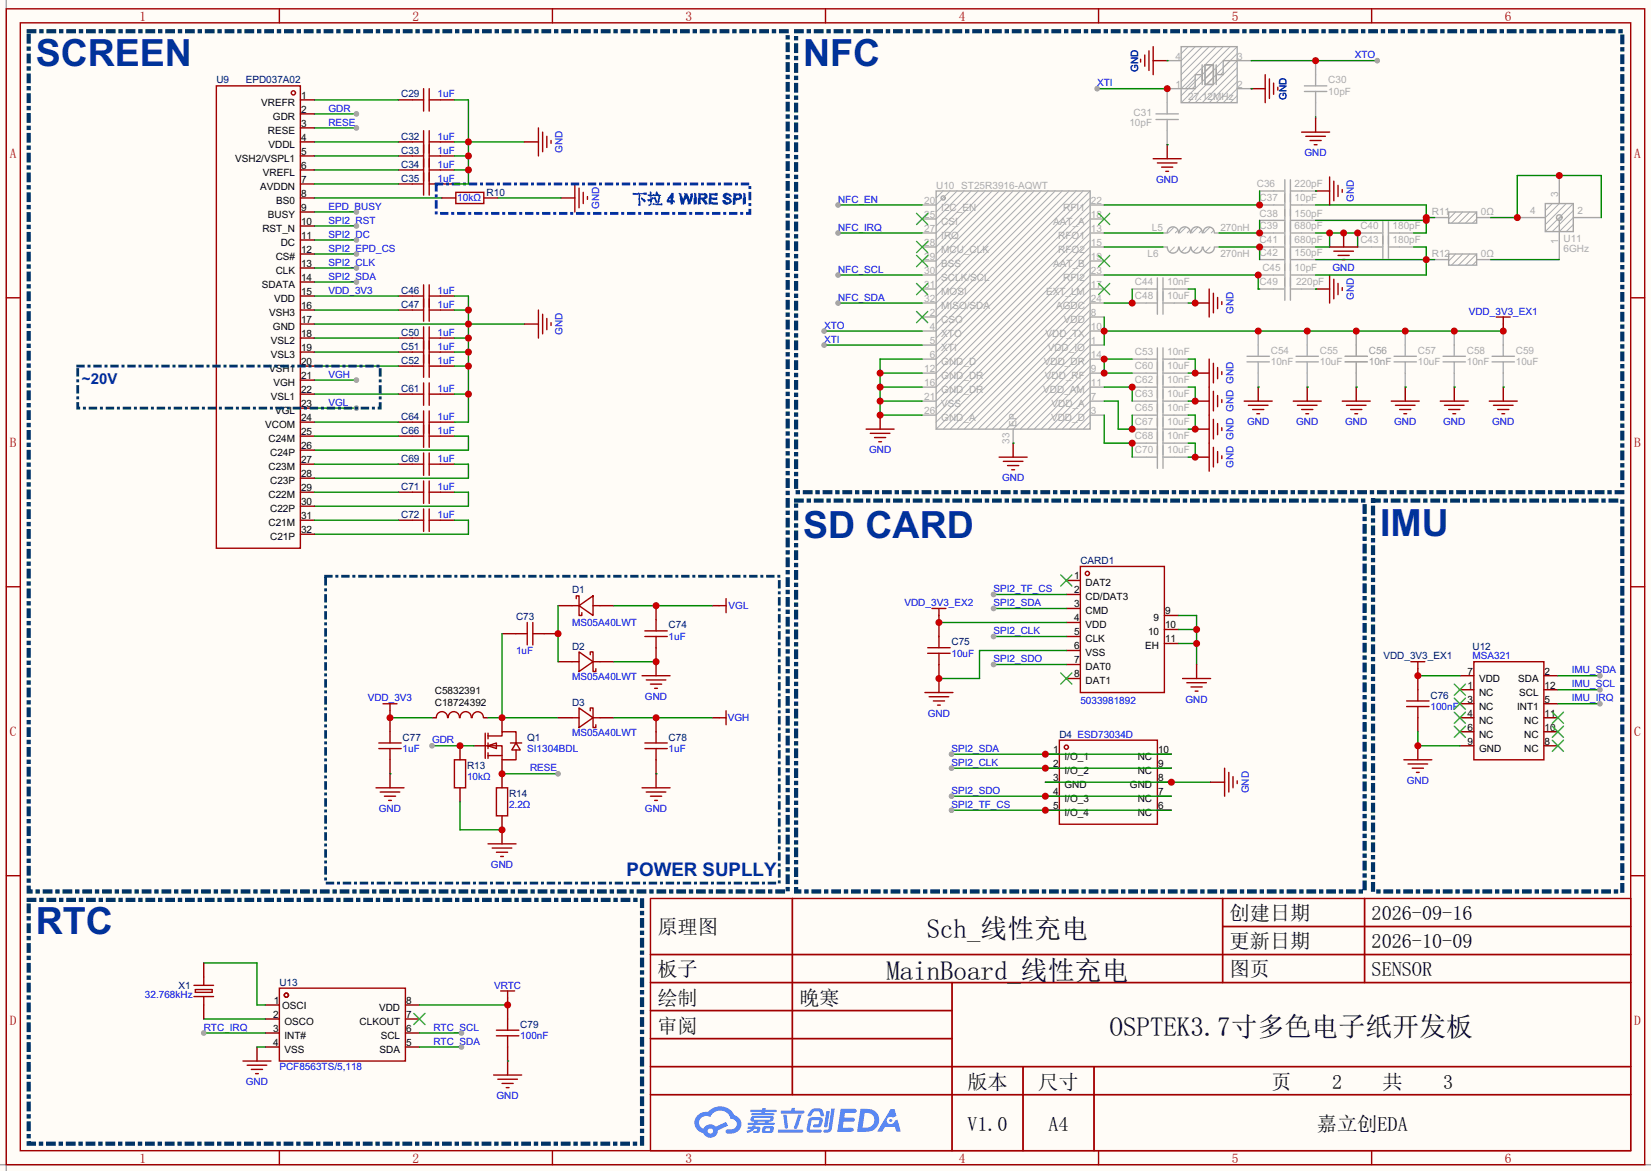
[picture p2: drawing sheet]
<svg xmlns="http://www.w3.org/2000/svg" width="299mm" height="212mm" viewBox="0 0 299 212" stroke-linecap="round" stroke-linejoin="round" font-family="sans-serif">
<defs><g id="words">
<g font-size="6.8" fill="#039">
<text x="6.5" y="11.9">SCREEN</text>
<text x="145.7" y="11.9">NFC</text>
<text x="145.7" y="97.5">SD CARD</text>
<text x="250.3" y="97.2">IMU</text>
<text x="6.5" y="169.4">RTC</text>
</g>
<g font-size="4.9">
<text x="168.1" y="170">Sch_线性充电</text>
<text x="160.8" y="177.6">MainBoard_线性充电</text>
<text x="201.3" y="187.8">OSPTEK3.7寸多色电子纸开发板</text>
</g>
<g font-size="3.7">
<text x="223" y="166.9">创建日期</text>
<text x="248.8" y="166.9">2026-09-16</text>
<text x="119.3" y="169.4">原理图</text>
<text x="223" y="171.9">更新日期</text>
<text x="248.8" y="171.9">2026-10-09</text>
<text x="119.3" y="177">板子</text>
<text x="223" y="177">图页</text>
<text x="248.8" y="177">SENSOR</text>
<text x="119.3" y="182.1">绘制</text>
<text x="145" y="182.1">晚寒</text>
<text x="119.3" y="187.2">审阅</text>
<text x="175.5" y="197.3">版本</text>
<text x="188.3" y="197.3">尺寸</text>
<text x="230.6" y="197.3">页</text>
<text x="241.6" y="197.3">2</text>
<text x="250.8" y="197.3">共</text>
<text x="261.8" y="197.3">3</text>
<text x="175.5" y="205">V1.0</text>
<text x="190.2" y="205">A4</text>
<text x="238.9" y="205">嘉立创EDA</text>
</g>
<text font-size="3.4" fill="#039" x="113.7" y="158.8">POWER SUPLLY</text>
<g font-size="2.7" fill="#039">
<text x="114.7" y="37">下拉 4 WIRE SPI</text>
<text x="14.9" y="69.5">~20V</text>
</g>
<g font-size="2.4" fill="#a00000">
<text x="25.3" y="3.7">1</text>
<text x="74.8" y="3.7">2</text>
<text x="124.4" y="3.7">3</text>
<text x="173.9" y="3.7">4</text>
<text x="223.4" y="3.7">5</text>
<text x="272.9" y="3.7">6</text>
<text x="1.8" y="28.7">A</text>
<text x="296.4" y="28.7">A</text>
<text x="1.8" y="81.1">B</text>
<text x="296.4" y="81.1">B</text>
<text x="1.8" y="133.4">C</text>
<text x="296.4" y="133.4">C</text>
<text x="1.8" y="185.8">D</text>
<text x="296.4" y="185.8">D</text>
<text x="25.3" y="210.8">1</text>
<text x="74.8" y="210.8">2</text>
<text x="124.4" y="210.8">3</text>
<text x="173.9" y="210.8">4</text>
<text x="223.4" y="210.8">5</text>
<text x="272.9" y="210.8">6</text>
</g>
<g font-size="1.8" fill="#ababab">
<text x="213.2" y="10.8">4</text>
<text x="224.4" y="10.8">3</text>
<text x="213.2" y="15.9">1</text>
<text x="224.4" y="15.9">2</text>
<text x="240.9" y="15.1">C30</text>
<text x="240.9" y="17.2">10pF</text>
<text x="204.9" y="22.8">10pF</text>
<text x="205.6" y="21">C31</text>
<text x="215.5" y="18.2">27.12MHz</text>
<text x="169.8" y="34.2">U10 ST25R3916-AQWT</text>
<text x="228" y="33.9">C36</text>
<text x="234.8" y="33.9">220pF</text>
<text x="282.6" y="35.6" transform="rotate(-90 282.6 35.6)">3</text>
<text x="167.7" y="39.5">25</text>
<text x="167.7" y="37">20</text>
<text x="170.7" y="40.8">CSI</text>
<text x="170.7" y="38.2">I2C_EN</text>
<text x="191.1" y="40.8">AAT_A</text>
<text x="192.9" y="38.2">RFI1</text>
<text x="197.9" y="37">22</text>
<text x="197.9" y="39.5">18</text>
<text x="208.9" y="41.8">L5</text>
<text x="221.4" y="41.8">270nH</text>
<text x="228.5" y="36.5">C37</text>
<text x="228.5" y="39.3">C38</text>
<text x="228.5" y="41.6">C39</text>
<text x="234.8" y="36.5">10pF</text>
<text x="234.8" y="39.3">150pF</text>
<text x="234.8" y="41.6">680pF</text>
<text x="246.8" y="41.6">C40</text>
<text x="252.6" y="41.6">180pF</text>
<text x="259.7" y="39">R11</text>
<text x="268.6" y="39">0Ω</text>
<text x="277.5" y="38.8">4</text>
<text x="286.2" y="38.8">2</text>
<text x="167.7" y="47.1">29</text>
<text x="167.7" y="44.6">28</text>
<text x="167.7" y="42">27</text>
<text x="170.7" y="45.8">MCU_CLK</text>
<text x="170.7" y="43.3">IRQ</text>
<text x="192" y="45.8">RFO2</text>
<text x="192" y="43.3">RFO1</text>
<text x="197.9" y="47.1">19</text>
<text x="197.9" y="44.6">15</text>
<text x="197.9" y="42">13</text>
<text x="208.2" y="46.6">L6</text>
<text x="221.4" y="46.6">270nH</text>
<text x="228.5" y="44.1">C41</text>
<text x="228.5" y="46.4">C42</text>
<text x="234.8" y="44.1">680pF</text>
<text x="234.8" y="46.4">150pF</text>
<text x="246.8" y="44.1">C43</text>
<text x="252.6" y="44.1">180pF</text>
<text x="259.7" y="46.6">R12</text>
<text x="268.6" y="46.6">0Ω</text>
<text x="282.6" y="44.3" transform="rotate(-90 282.6 44.3)">1</text>
<text x="283.6" y="43.8">U11</text>
<text x="283.6" y="45.6">6GHz</text>
<text x="167.7" y="52.2">31</text>
<text x="167.7" y="49.7">30</text>
<text x="170.7" y="53.5">MOSI</text>
<text x="170.7" y="50.9">SCLK/SCL</text>
<text x="170.7" y="48.4">BSS</text>
<text x="189.7" y="53.5">EXT_LM</text>
<text x="191.1" y="48.4">AAT_B</text>
<text x="192.9" y="50.9">RFI2</text>
<text x="197.9" y="49.7">23</text>
<text x="197.9" y="52.2">17</text>
<text x="205.9" y="51.7">C44</text>
<text x="211.7" y="51.7">10nF</text>
<text x="228.5" y="51.7">C49</text>
<text x="229" y="49.2">C45</text>
<text x="234.8" y="49.2">10pF</text>
<text x="235.1" y="51.7">220pF</text>
<text x="167.7" y="54.7">32</text>
<text x="168.7" y="59.8">4</text>
<text x="168.7" y="57.3">2</text>
<text x="170.7" y="56">MISO/SDA</text>
<text x="170.7" y="58.5">CSO</text>
<text x="191.6" y="56">AGDC</text>
<text x="193" y="58.5">VDD</text>
<text x="197.9" y="54.7">24</text>
<text x="197.9" y="59.8">10</text>
<text x="197.9" y="57.3">8</text>
<text x="205.9" y="54.3">C48</text>
<text x="211.7" y="54.3">10uF</text>
<text x="168.7" y="64.9">6</text>
<text x="168.7" y="62.4">5</text>
<text x="170.7" y="63.6">XTI</text>
<text x="170.7" y="61.1">XTO</text>
<text x="189.6" y="61.1">VDD_TX</text>
<text x="190" y="63.6">VDD_IO</text>
<text x="197.9" y="64.9">14</text>
<text x="197.9" y="62.4">1</text>
<text x="205.9" y="64.4">C53</text>
<text x="211.7" y="64.4">10nF</text>
<text x="230.5" y="64.2">C54</text>
<text x="239.4" y="64.2">C55</text>
<text x="257.2" y="64.2">C57</text>
<text x="266.1" y="64.2">C58</text>
<text x="275" y="64.2">C59</text>
<text x="167.7" y="70">16</text>
<text x="167.7" y="67.4">12</text>
<text x="170.7" y="71.2">GND_DR</text>
<text x="170.7" y="68.7">GND_DR</text>
<text x="170.7" y="66.2">GND_D</text>
<text x="189.2" y="71.2">VDD_AM</text>
<text x="189.3" y="66.2">VDD_DR</text>
<text x="189.5" y="68.7">VDD_RF</text>
<text x="197.9" y="70">11</text>
<text x="197.9" y="67.4">9</text>
<text x="205.9" y="67">C60</text>
<text x="205.9" y="69.5">C62</text>
<text x="211.7" y="67">10uF</text>
<text x="211.7" y="69.5">10nF</text>
<text x="230.5" y="66.2">10nF</text>
<text x="239.4" y="66.2">10uF</text>
<text x="257.2" y="66.2">10uF</text>
<text x="266.1" y="66.2">10nF</text>
<text x="275" y="66.2">10uF</text>
<text x="167.7" y="75.1">26</text>
<text x="167.7" y="72.5">21</text>
<text x="170.7" y="76.3">GND_A</text>
<text x="170.7" y="73.8">VSS</text>
<text x="184.4" y="77.3" transform="rotate(-90 184.4 77.3)">EP</text>
<text x="190.6" y="76.3">VDD_D</text>
<text x="190.8" y="73.8">VDD_A</text>
<text x="197.9" y="72.5">7</text>
<text x="197.9" y="75.1">3</text>
<text x="205.9" y="72">C63</text>
<text x="205.9" y="77.1">C67</text>
<text x="205.9" y="74.6">C65</text>
<text x="211.7" y="72">10uF</text>
<text x="211.7" y="77.1">10uF</text>
<text x="211.7" y="74.6">10nF</text>
<text x="183.1" y="80.4" transform="rotate(-90 183.1 80.4)">33</text>
<text x="205.9" y="79.7">C68</text>
<text x="205.9" y="82.2">C70</text>
<text x="211.7" y="79.7">10nF</text>
<text x="211.7" y="82.2">10uF</text>
</g>
<g font-size="1.8" fill="#00f">
<text x="245.7" y="10.6">XTO</text>
<text x="79.4" y="17.7">1uF</text>
<text x="199" y="15.6">XTI</text>
<text x="206.4" y="13" transform="rotate(-90 206.4 13)">GND</text>
<text x="59.6" y="20.2">GDR</text>
<text x="59.6" y="22.8">RESE</text>
<text x="233.4" y="18.1" transform="rotate(-90 233.4 18.1)">GND</text>
<text x="79.4" y="25.3">1uF</text>
<text x="79.4" y="27.8">1uF</text>
<text x="102.1" y="27.7" transform="rotate(-90 102.1 27.7)">GND</text>
<text x="236.6" y="28.3">GND</text>
<text x="79.4" y="32.9">1uF</text>
<text x="79.4" y="30.4">1uF</text>
<text x="209.7" y="33.2">GND</text>
<text x="59.6" y="38">EPD_BUSY</text>
<text x="59.6" y="40.5">SPI2_RST</text>
<text x="82.9" y="36.5">10kΩ</text>
<text x="108.7" y="37.9" transform="rotate(-90 108.7 37.9)">GND</text>
<text x="152" y="36.7">NFC_EN</text>
<text x="152" y="41.8">NFC_IRQ</text>
<text x="245.6" y="36.6" transform="rotate(-90 245.6 36.6)">GND</text>
<text x="59.6" y="43.1">SPI2_DC</text>
<text x="59.6" y="45.6">SPI2_EPD_CS</text>
<text x="59.6" y="53.2">VDD_3V3</text>
<text x="59.6" y="48.2">SPI2_CLK</text>
<text x="59.6" y="50.7">SPI2_SDA</text>
<text x="79.4" y="53.2">1uF</text>
<text x="152" y="49.4">NFC_SCL</text>
<text x="241.7" y="49.2">GND</text>
<text x="79.4" y="55.8">1uF</text>
<text x="149.5" y="59.6">XTO</text>
<text x="152" y="54.5">NFC_SDA</text>
<text x="223.7" y="57" transform="rotate(-90 223.7 57)">GND</text>
<text x="245.6" y="54.4" transform="rotate(-90 245.6 54.4)">GND</text>
<text x="266.4" y="57">VDD_3V3_EX1</text>
<text x="79.4" y="60.9">1uF</text>
<text x="79.4" y="65.9">1uF</text>
<text x="79.4" y="63.4">1uF</text>
<text x="102.1" y="60.8" transform="rotate(-90 102.1 60.8)">GND</text>
<text x="149.5" y="62.1">XTI</text>
<text x="59.6" y="68.5">VGH</text>
<text x="79.4" y="71">1uF</text>
<text x="59.6" y="73.6">VGL</text>
<text x="79.4" y="76.1">1uF</text>
<text x="226.2" y="77.1">GND</text>
<text x="235.1" y="77.1">GND</text>
<text x="244" y="77.1">GND</text>
<text x="252.9" y="77.1">GND</text>
<text x="261.8" y="77.1">GND</text>
<text x="270.7" y="77.1">GND</text>
<text x="79.4" y="83.7">1uF</text>
<text x="79.4" y="78.6">1uF</text>
<text x="157.6" y="82.2">GND</text>
<text x="79.4" y="88.8">1uF</text>
<text x="181.8" y="87.3">GND</text>
<text x="223.7" y="84.9" transform="rotate(-90 223.7 84.9)">GND GND GND GND</text>
<text x="79.4" y="93.9">1uF</text>
<text x="180.2" y="107.3">SPI2_TF_CS</text>
<text x="103.8" y="113.4">MS05A40LWT</text>
<text x="132.2" y="110.4">VGL</text>
<text x="164.1" y="109.9">VDD_3V3_EX2</text>
<text x="180.2" y="109.9">SPI2_SDA</text>
<text x="93.6" y="118.5">1uF</text>
<text x="121.3" y="116">1uF</text>
<text x="172.6" y="119">10uF</text>
<text x="180.2" y="115">SPI2_CLK</text>
<text x="267.1" y="119.5">MSA321</text>
<text x="103.8" y="123.3">MS05A40LWT</text>
<text x="180.2" y="120">SPI2_SDO</text>
<text x="285.1" y="122.1">IMU_SDA</text>
<text x="285.1" y="124.6">IMU_SCL</text>
<text x="66.7" y="127.1">VDD_3V3</text>
<text x="117" y="126.9">GND</text>
<text x="132" y="130.7">VGH</text>
<text x="168.3" y="129.9">GND</text>
<text x="196" y="127.7">5033981892</text>
<text x="215" y="127.4">GND</text>
<text x="259.5" y="128.7">100nF</text>
<text x="285.1" y="127.1">IMU_IRQ</text>
<text x="73" y="136.3">1uF</text>
<text x="78.4" y="134.8">GDR</text>
<text x="95.6" y="136.3">SI1304BDL</text>
<text x="103.8" y="133.5">MS05A40LWT</text>
<text x="121.3" y="136.3">1uF</text>
<text x="172.6" y="136.3">SPI2_SDA</text>
<text x="84.7" y="141.4">10kΩ</text>
<text x="96.1" y="139.8">RESE</text>
<text x="172.6" y="138.8">SPI2_CLK</text>
<text x="172.6" y="143.9">SPI2_SDO</text>
<text x="226.5" y="143.8" transform="rotate(-90 226.5 143.8)">GND</text>
<text x="255.2" y="142.1">GND</text>
<text x="68.7" y="147.2">GND</text>
<text x="92.3" y="146.5">2.2Ω</text>
<text x="117" y="147.2">GND</text>
<text x="172.6" y="146.5">SPI2_TF_CS</text>
<text x="89" y="157.4">GND</text>
<text x="89.6" y="179.2">VRTC</text>
<text x="26.3" y="181">32.768kHz</text>
<text x="37" y="186.8">RTC_IRQ</text>
<text x="78.6" y="186.8">RTC_SCL</text>
<text x="78.6" y="189.4">RTC_SDA</text>
<text x="94.4" y="188.4">100nF</text>
<text x="44.6" y="196.7">GND</text>
<text x="50.7" y="194">PCF8563TS/5,118</text>
<text x="90.1" y="199.3">GND</text>
</g>
<g font-size="1.8" fill="#000080">
<text x="39.2" y="15.1">U9</text>
<text x="44.6" y="15.1">EPD037A02</text>
<text x="72.8" y="17.7">C29</text>
<text x="72.8" y="25.3">C32</text>
<text x="72.8" y="27.8">C33</text>
<text x="72.8" y="32.9">C35</text>
<text x="72.8" y="30.4">C34</text>
<text x="88.3" y="35.5">R10</text>
<text x="72.8" y="53.2">C46</text>
<text x="72.8" y="55.8">C47</text>
<text x="72.8" y="60.9">C50</text>
<text x="72.8" y="65.9">C52</text>
<text x="72.8" y="63.4">C51</text>
<text x="72.8" y="71">C61</text>
<text x="72.8" y="76.1">C64</text>
<text x="72.8" y="83.7">C69</text>
<text x="72.8" y="78.6">C66</text>
<text x="72.8" y="88.8">C71</text>
<text x="72.8" y="93.9">C72</text>
<text x="103.8" y="107.6">D1</text>
<text x="196" y="102.3">CARD1</text>
<text x="93.6" y="112.4">C73</text>
<text x="121.3" y="113.9">C74</text>
<text x="103.8" y="117.8">D2</text>
<text x="172.6" y="117">C75</text>
<text x="250.9" y="119.5">VDD_3V3_EX1</text>
<text x="267.1" y="117.8">U12</text>
<text x="103.8" y="127.9">D3</text>
<text x="259.5" y="126.6">C76</text>
<text x="73" y="134.3">C77</text>
<text x="95.6" y="134.3">Q1</text>
<text x="121.3" y="134.3">C78</text>
<text x="192.2" y="133.8">D4 ESD73034D</text>
<text x="84.7" y="139.3">R13</text>
<text x="92.3" y="144.4">R14</text>
<text x="32.4" y="179.2">X1</text>
<text x="50.7" y="178.7">U13</text>
<text x="94.4" y="186.3">C79</text>
</g>
<g font-size="1.8">
<text x="54.6" y="17.9">1</text>
<text x="47.4" y="19.2">VREFR</text>
<text x="49.5" y="21.7">GDR</text>
<text x="54.6" y="20.4">2</text>
<text x="54.6" y="23">3</text>
<text x="42.7" y="29.3">VSH2/VSPL1</text>
<text x="48.6" y="24.3">RESE</text>
<text x="48.7" y="26.8">VDDL</text>
<text x="54.6" y="25.5">4</text>
<text x="54.6" y="28.1">5</text>
<text x="47.2" y="34.4">AVDDN</text>
<text x="47.7" y="31.9">VREFL</text>
<text x="54.6" y="30.6">6</text>
<text x="54.6" y="33.1">7</text>
<text x="54.6" y="35.7">8</text>
<text x="48.6" y="39.5">BUSY</text>
<text x="50.1" y="37">BS0</text>
<text x="54.6" y="38.2">9</text>
<text x="54.6" y="40.8">10</text>
<text x="47.6" y="42">RST_N</text>
<text x="50" y="47.1">CS#</text>
<text x="50.9" y="44.6">DC</text>
<text x="54.6" y="43.3">11</text>
<text x="54.6" y="45.8">12</text>
<text x="47.5" y="52.2">SDATA</text>
<text x="50" y="49.7">CLK</text>
<text x="54.6" y="48.4">13</text>
<text x="54.6" y="50.9">14</text>
<text x="54.6" y="53.5">15</text>
<text x="48.8" y="57.3">VSH3</text>
<text x="49.5" y="59.8">GND</text>
<text x="49.7" y="54.7">VDD</text>
<text x="54.6" y="56">16</text>
<text x="54.6" y="58.5">17</text>
<text x="49.1" y="62.4">VSL2</text>
<text x="49.1" y="64.9">VSL3</text>
<text x="54.6" y="61.1">18</text>
<text x="54.6" y="63.6">19</text>
<text x="48.8" y="67.4">VSH1</text>
<text x="49.6" y="70">VGH</text>
<text x="54.6" y="66.2">20</text>
<text x="54.6" y="68.7">21</text>
<text x="54.6" y="71.2">22</text>
<text x="48.1" y="77.6">VCOM</text>
<text x="49.1" y="72.5">VSL1</text>
<text x="49.9" y="75.1">VGL</text>
<text x="54.6" y="73.8">23</text>
<text x="54.6" y="76.3">24</text>
<text x="48.7" y="80.1">C24M</text>
<text x="49" y="82.7">C24P</text>
<text x="54.6" y="78.9">25</text>
<text x="54.6" y="81.4">26</text>
<text x="54.6" y="83.9">27</text>
<text x="48.7" y="85.2">C23M</text>
<text x="49" y="87.8">C23P</text>
<text x="54.6" y="86.5">28</text>
<text x="54.6" y="89">29</text>
<text x="48.7" y="90.3">C22M</text>
<text x="48.7" y="95.4">C21M</text>
<text x="49" y="92.8">C22P</text>
<text x="54.6" y="91.6">30</text>
<text x="54.6" y="94.1">31</text>
<text x="49" y="97.9">C21P</text>
<text x="54.6" y="96.6">32</text>
<text x="194.8" y="105">1</text>
<text x="194.8" y="107.6">2</text>
<text x="196.9" y="106.3">DAT2</text>
<text x="194.8" y="110.1">3</text>
<text x="194.8" y="112.6">4</text>
<text x="196.9" y="108.8">CD/DAT3</text>
<text x="196.9" y="111.4">CMD</text>
<text x="196.9" y="113.9">VDD</text>
<text x="209.3" y="112.6">9</text>
<text x="211.3" y="111.4">9</text>
<text x="211.3" y="113.9">10</text>
<text x="194.8" y="115.2">5</text>
<text x="194.8" y="117.7">6</text>
<text x="196.9" y="116.5">CLK</text>
<text x="196.9" y="119">VSS</text>
<text x="207.7" y="117.7">EH</text>
<text x="208.2" y="115.2">10</text>
<text x="211.3" y="116.5">11</text>
<text x="78.9" y="125.9">C5832391</text>
<text x="194.8" y="120.3">7</text>
<text x="194.8" y="122.8">8</text>
<text x="196.9" y="121.5">DAT0</text>
<text x="196.9" y="124.1">DAT1</text>
<text x="266.2" y="124.8">1</text>
<text x="266.2" y="122.3">7</text>
<text x="268.3" y="123.6">VDD</text>
<text x="275.4" y="123.6">SDA</text>
<text x="280.2" y="122.3">2</text>
<text x="280.2" y="124.8">12</text>
<text x="78.9" y="127.9">C18724392</text>
<text x="266.2" y="127.4">3</text>
<text x="266.2" y="129.9">4</text>
<text x="268.3" y="126.1">NC</text>
<text x="268.3" y="128.6">NC</text>
<text x="268.3" y="131.2">NC</text>
<text x="275.2" y="128.6">INT1</text>
<text x="275.6" y="126.1">SCL</text>
<text x="276.5" y="131.2">NC</text>
<text x="280.2" y="127.4">5</text>
<text x="280.2" y="129.9">11</text>
<text x="191" y="136.5">1</text>
<text x="193.1" y="137.8">I/O_1</text>
<text x="206.4" y="137.8">NC</text>
<text x="210.1" y="136.5">10</text>
<text x="266.2" y="132.5">6</text>
<text x="266.2" y="135">9</text>
<text x="268.3" y="133.7">NC</text>
<text x="268.3" y="136.3">GND</text>
<text x="276.5" y="136.3">NC</text>
<text x="276.5" y="133.7">NC</text>
<text x="280.2" y="135">8</text>
<text x="280.2" y="132.5">10</text>
<text x="191" y="141.6">3</text>
<text x="191" y="139.1">2</text>
<text x="193.1" y="142.9">GND</text>
<text x="193.1" y="140.3">I/O_2</text>
<text x="205" y="142.9">GND</text>
<text x="206.4" y="140.3">NC</text>
<text x="210.1" y="139.1">9</text>
<text x="210.1" y="141.6">8</text>
<text x="191" y="146.7">5</text>
<text x="191" y="144.1">4</text>
<text x="193.1" y="148">I/O_4</text>
<text x="193.1" y="145.4">I/O_3</text>
<text x="206.4" y="145.4">NC</text>
<text x="206.4" y="148">NC</text>
<text x="210.1" y="144.1">7</text>
<text x="210.1" y="146.7">6</text>
<text x="49.5" y="184.5">2</text>
<text x="49.7" y="182">1</text>
<text x="51.2" y="183">OSCI</text>
<text x="51.6" y="185.8">OSCO</text>
<text x="65.2" y="185.8">CLKOUT</text>
<text x="68.8" y="183.3">VDD</text>
<text x="73.7" y="184.5">7</text>
<text x="73.7" y="182">8</text>
<text x="49.5" y="187.1">3</text>
<text x="49.5" y="189.6">4</text>
<text x="51.6" y="188.3">INT#</text>
<text x="51.6" y="190.9">VSS</text>
<text x="68.9" y="190.9">SDA</text>
<text x="69.1" y="188.3">SCL</text>
<text x="73.7" y="189.6">5</text>
<text x="73.7" y="187.1">6</text>
</g>
<g font-size="1.8" fill="#999">
<text x="248.3" y="64.2">C56</text>
<text x="248.3" y="66.2">10nF</text>
</g>
</g></defs>
<path d="M0 0h299.5v212.3h-299.5z" fill="#fffcf7"/>
<path d="M1.1 0v212.3M0 211.1h299.5" fill="none" stroke="#999" stroke-width=".25"/>
<g fill="none" stroke="#a10000" stroke-width=".25">
<path d="M1.1 1.6h297.2v209.5h-297.2zM3.7 4.1h292.1v204.5h-292.1zM50.7 1.6v2.5M100.2 1.6v2.5M149.7 1.6v2.5M199.3 1.6v2.5M248.8 1.6v2.5M1.1 54h2.6M295.8 54h2.5M1.1 106.4h2.6M295.8 106.4h2.5M1.1 158.8h2.6"/>
<path d="M295.8 158.8h2.5M118 162.9h177.8v45.7h-177.8zM118 173h177.8M118 178.1h177.8M143.7 162.9v35.5M172.7 178.1v30.5M221.8 162.9v15.2M221.8 168h74M247.5 162.9v15.2M118 183.2h54.7M118 193.4h177.8M118 188.3h54.7"/>
<path d="M118 198.4h177.8M185.6 193.4v15.2M198.4 193.4v15.2M50.7 208.6v2.5M100.2 208.6v2.5M149.7 208.6v2.5M199.3 208.6v2.5M248.8 208.6v2.5"/>
</g>
<g fill="#5487ff">
<path d="M152.5 201h1.6a1.34 1.34 0 0 1 1.2 .2 .37 .37 0 0 1-.3 .6h-1.7l-.2 .8h1.6a.37 .37 0 0 1 .4 .4 .37 .37 0 0 1-.4 .4l-1.7-.1-.2 1.2h.8a1.26 1.26 0 0 1 1.2 .1 .36 .36 0 0 1-.3 .6h-2.6z"/>
<path d="M161.5 201.1h.8l.3 1.2-.6 .3a.72 .72 0 0 0-1.1 .2 .72 .72 0 0 0 .3 1 .72 .72 0 0 0 1-.4l.1-.2 .5-.2 .6 2.1h-.8l-.3-.8h-1.8l-.5 .8h-.9z"/>
<path d="M149.9 201.4h.6l-.4 2.7a.31 .31 0 0 1-.3 .3 .31 .31 0 0 1-.3-.3z"/>
<path d="M150.8 201h.6l-.5 3.7a.97 .97 0 0 1-1.5 .5l.1-.4h.6l.2-.2z"/>
<path d="M147.1 201.2l.5-.2h1.3l.3 .4 .3 .8-.1 .2h-.5l-.3-.9h-.8l-.2 .1-.6 .8-.5-.1v-.1z"/>
<path d="M146.8 202.8l.4-.2 1.5-.1a.69 .69 0 0 1 .5 .5 .69 .69 0 0 1-.1 .7 .74 .74 0 0 1-.8 .7h-.6a.27 .27 0 0 1-.2-.3 .27 .27 0 0 1 .3-.3h.6l.2-.7h-1.4l-.3 1.6 1.9 .1a.28 .28 0 0 1 .2 .3 .28 .28 0 0 1-.3 .2h-1.9l-.4-.2-.1-.5z"/>
<path d="M141.1 204.8h4.3a.28 .28 0 0 1 .3 .3 .28 .28 0 0 1-.3 .2h-4.2l-.1-.1z"/>
<path d="M144.8 202.1h.6l-.8 2.4a.3 .3 0 0 1-.4 .2 .3 .3 0 0 1-.2-.3z"/>
<path d="M142.1 202.1h.6l.2 2.2-.2 .3-.4-.2z"/>
<path d="M141.7 201.3h1.8l.2-.4h.5l-.1 .4h1.5a.27 .27 0 0 1 .3 .3 .27 .27 0 0 1-.3 .3h-3.8l-.2-.2z"/>
<path d="M135.7 204.2h.8v-.1l.6-.1-.1 .2 .8 .1a.7 .7 0 0 1-.5 1.1h-.6v-.4l.6-.1v-.2l-.4-.1a2.13 2.13 0 0 1-1.3 .8l-.2-.4 .8-.3h-.6z"/>
<path d="M136.1 201.2h2.1l.1-.3h.6l-.1 .3h1.9l.2 .2-.2 .2h-1.9l-.1 .2h1.6l.2 .2-.2 .2h-3.9l-.1-.4h1.8v-.2h-1.9l-.1-.1z"/>
<path d="M156.1 201l-.6 4.2h1.4a2.14 2.14 0 0 0 2.6-2.1 2.14 2.14 0 0 0-2.7-2.1zM156.8 201.7a1.37 1.37 0 0 1 1.8 1.2 1.37 1.37 0 0 1-1.5 1.5l-.7 .1z"/>
<path d="M136.3 202.5a.47 .47 0 0 0-.2 .6 .47 .47 0 0 0 .6 .2l.1 .3h-1.1l-.1 .3h4.7l.2-.1-.1-.2h-1l.1-.3a.6 .6 0 0 0 .7-.2 .6 .6 0 0 0 0-.7l-3.5-.1zM136.8 202.7h2.8l.1 .1-.1 .2h-2.8zM137.4 203.3h1.4l-.1 .3h-1.2z"/>
<path d="M138.4 204.3a.9 .9 0 0 0-.1 1.1 2.48 2.48 0 0 0 1.9-.2 .84 .84 0 0 0 0-1h-1.4zM138.9 204.6h.7l.1 .3-.2 .1h-.7z"/>
<path d="M126.6 202.1a1.91 1.91 0 0 0-.5 2 1.91 1.91 0 0 0 1.5 1.3 1.35 1.35 0 0 0 1.5 .9 1.35 1.35 0 0 0 1.1-1.4l1.9-.9-.4-.6-1.8 .9a1.41 1.41 0 0 0-2.3 .3 1.25 1.25 0 0 1-.6-1.7 1.25 1.25 0 0 1 1.8-.4 1.97 1.97 0 0 1 2-1.2 1.97 1.97 0 0 1 1.8 1.5 .96 .96 0 0 1 1 .9 .96 .96 0 0 1-.9 1h-.6a.39 .39 0 0 0-.5 .4 .39 .39 0 0 0 .4 .4 1.87 1.87 0 0 0 1.9-.5 1.87 1.87 0 0 0 .4-2l-.7-.7-.4-.1a2.86 2.86 0 0 0-4.8-.6h-.3a2.27 2.27 0 0 0-1.5 .5zM128.4 205.1a.5 .5 0 0 1 1 0 .5 .5 0 0 1-1 0z"/>
<circle cx="161.6" cy="203.1" r=".27"/>
</g>
<g fill="none" stroke="#ababab" stroke-width=".18">
<path d="M215.5 8.5l-1.3 1.2M216.8 8.5l-2.6 2.5M216.8 14.3l-1.8 1.8M216.8 15.5l-.6 .6M218.1 8.5l-3.9 3.8M219.3 8.5l-5.1 5M220.6 8.5l-6.4 6.3M221.9 8.5l-7.7 7.6M221.9 13.1l-.5 .4M223.1 8.5l-8.9 8.8M224.4 8.5l-10.2 10.1M224.4 9.7l-8.9 8.9"/>
<path d="M224.4 11l-7.6 7.6M224.4 12.3l-6.3 6.3M224.4 13.5l-5.1 5.1M224.4 14.8l-3.8 3.8M224.4 16.1l-2.5 2.5M224.4 17.3l-1.3 1.3"/>
</g>
<path d="M211.7 11h2.5M214.2 8.5h10.2v10.1h-10.2zM217.8 13.5h-1v2.6h-5.1M218.1 11.8v3.5M218.6 11.8h1.5v3.5h-1.5zM220.6 11.8v3.5M224.4 16.1h2.5M226.9 11h-5v2.5h-1" fill="none" stroke="#ababab" stroke-width=".25"/>
<path d="M226.9 11h22.9" fill="none" stroke="#008700" stroke-width=".25"/>
<circle cx="249.8" cy="11" r=".51" fill="#999"/>
<g fill="none" stroke="#ababab" stroke-width=".25">
<path d="M211.7 16.1v4.5M238.6 11v2.5M209.7 21.7h4M209.7 20.6h4M211.7 21.7v4.5M228.5 34.6h4.5M228.5 37.2h4.5M233 32.6v6.6M234.1 32.6v6.6M234.1 34.6h4.5M234.1 37.2h4.5M205.4 54.9h4.5"/>
<path d="M209.9 52.9v4.1M210.9 52.9v4.1M210.9 54.9h4.6M228.5 52.4h4.5M233 50.4v4M234.1 52.4h4.5M234.1 50.4v4M246.3 44.8h4.5M250.8 42.7v4.1M251.8 44.8h4.6M251.8 42.7v4.1M205.4 65.1h4.5"/>
<path d="M205.4 67.6h4.5M205.4 70.2h4.5M205.4 72.7h4.5M205.4 77.8h4.5M209.9 63.1v11.7M209.9 75.8v6.6M210.9 63.1v11.7M210.9 75.8v6.6M210.9 65.1h4.6M210.9 67.6h4.6M210.9 70.2h4.6M210.9 72.7h4.6"/>
<path d="M210.9 77.8h4.6M235.1 64.6h4M235.1 65.6h4M237.1 60v4.6M237.1 65.6v4.6M261.7 64.6h4.1M261.7 65.6h4.1M263.8 60v4.6M263.8 65.6v4.6M270.6 64.6h4.1M270.6 65.6h4.1M272.7 60v4.6"/>
<path d="M272.7 65.6v4.6M205.4 80.3h4.5M210.9 80.3h4.6"/>
</g>
<path d="M244 64.6h4M244 65.6h4M246 60v4.6M246 65.6v4.6" fill="none" stroke="#999" stroke-width=".25"/>
<circle cx="238.6" cy="11" r=".63" fill="#c00"/>
<g fill="none" stroke="#ababab" stroke-width=".25">
<path d="M236.6 15.6h4.1M236.6 16.6h4.1M238.6 13.5v2.1M238.6 16.6v4.6M228.5 40h4.5M233 37.9v14M234.1 37.9v14M234.1 40h4.5M275.2 39.4h5.1M280.3 36.9h5.1v5.1h-5.1zM282.8 31.8v5.1M282.8 40v7.1"/>
<path d="M285.4 39.4h5M205.4 52.4h4.5M209.9 50.4v4M210.9 50.4v4M210.9 52.4h4.6M210.9 44.8h.8M213.8 44.8a1.01 1.01 0 0 1-1 1.1 1.01 1.01 0 0 1-1.1-1.1M213.8 42.2a1.01 1.01 0 0 0-1-1.1 1.01 1.01 0 0 0-1.1 1.1h-.8M213.9 42.2a1.01 1.01 0 0 1 1-1.1 1.01 1.01 0 0 1 1 1.1M215.9 44.8a1.01 1.01 0 0 1-1 1.1 1.01 1.01 0 0 1-1-1.1M216 42.2a1.01 1.01 0 0 1 1.1-1.1 1.01 1.01 0 0 1 1 1.1M218.1 44.8a1.01 1.01 0 0 1-1 1.1 1.01 1.01 0 0 1-1.1-1.1"/>
<path d="M218.2 42.2a1.01 1.01 0 0 1 1-1.1 1.01 1.01 0 0 1 1.1 1.1M220.3 44.8a1.01 1.01 0 0 1-1.1 1.1 1.01 1.01 0 0 1-1-1.1M220.3 44.8h.8M220.3 42.2h.8M228.5 49.9h4.5M228.5 44.8h4.5M228.5 47.1h4.5M228.5 42.2h4.5M234.1 49.9h4.5M234.1 44.8h4.5M234.1 47.1h4.5M234.1 42.2h4.5"/>
<path d="M246.3 42.2h4.5M250.8 40.2v4.1M251.8 42.2h4.6M251.8 40.2v4.1M205.4 75.3h4.5M209.9 73.2v4.1M210.9 73.2v4.1M210.9 75.3h4.6M226.2 64.6h4.1M226.2 65.6h4.1M228.2 60v4.6M228.2 65.6v4.6"/>
<path d="M252.9 64.6h4M252.9 65.6h4M254.9 60v4.6M254.9 65.6v4.6M205.4 82.9h4.5M209.9 80.8v4.1M210.9 82.9h4.6M210.9 80.8v4.1"/>
<circle cx="282.8" cy="39.4" r=".51"/>
</g>
<g fill="none" stroke="#870000" stroke-width=".25">
<path d="M72.3 18.1h2.5M79.9 18.1h2.5M72.3 25.7h2.5M72.3 28.3h2.5M72.3 33.3h2.5M72.3 30.8h2.5M79.9 25.7h2.5M79.9 28.3h2.5M79.9 33.3h2.5M79.9 30.8h2.5M101.7 35.9h2.6M72.3 56.2h2.5"/>
<path d="M72.3 53.7h2.5M79.9 56.2h2.5M79.9 53.7h2.5M72.3 61.3h2.5M72.3 71.4h2.5M72.3 66.4h2.5M72.3 63.8h2.5M72.3 76.5h2.5M72.3 79.1h2.5M79.9 61.3h2.5M79.9 71.4h2.5M79.9 66.4h2.5"/>
<path d="M79.9 63.8h2.5M79.9 76.5h2.5M79.9 79.1h2.5M72.3 94.3h2.5M72.3 89.2h2.5M72.3 84.1h2.5M79.9 94.3h2.5M79.9 89.2h2.5M79.9 84.1h2.5M91.1 114.9h2.5M98.7 114.9h2.5M119 109.8v2.5"/>
<path d="M119 117.4v2.6M129.2 109.8h1.2M170.3 112.9v2.5M70.7 128.9v3.8M70.7 137.7v2.6M78.4 130.1h.7M87.8 130.1h.7M119 130.1v2.6M119 137.7v2.6M129.2 130.1h1.2M170.3 120.5v2.5M257.2 121.2v1.3"/>
<path d="M91.1 140.3v2.5M91.1 147.9v2.5"/>
</g>
<g fill="none" stroke="#a10000" stroke-width=".25">
<path d="M74.8 18.1h2M76.8 16.1v4M77.9 16.1v4M77.9 18.1h2M74.8 25.7h2M74.8 28.3h2M74.8 33.3h2M74.8 30.8h2M76.8 23.7v11.7M77.9 23.7v11.7M77.9 25.7h2M77.9 28.3h2"/>
<path d="M77.9 33.3h2M77.9 30.8h2M104.3 33.3v5.1M105 34.1v3.6M105.8 34.9v2M106.6 35.6v.5M74.8 56.2h2M74.8 53.7h2M76.8 51.6v6.6M76.8 59.3v9.1M77.9 51.6v6.6M77.9 59.3v9.1"/>
<path d="M77.9 56.2h2M77.9 53.7h2M74.8 61.3h2M74.8 71.4h2M74.8 66.4h2M74.8 63.8h2M74.8 76.5h2M74.8 79.1h2M76.8 69.4v4.1M76.8 74.5v6.6M77.9 69.4v4.1M77.9 74.5v6.6"/>
<path d="M77.9 61.3h2M77.9 71.4h2M77.9 66.4h2M77.9 63.8h2M77.9 76.5h2M77.9 79.1h2M74.8 94.3h2M74.8 89.2h2M74.8 84.1h2M76.8 82.1v4.1M76.8 87.2v4.1M76.8 92.3v4"/>
<path d="M77.9 82.1v4.1M77.9 87.2v4.1M77.9 92.3v4M77.9 94.3h2M77.9 89.2h2M77.9 84.1h2M93.6 114.9h2M95.6 112.9v4M96.6 114.9h2.1M96.6 112.9v4M117 115.4h4M117 114.4h4"/>
<path d="M119 112.3v2.1M119 115.4v2M130.4 109.8h1.3M131.7 108.5v2.6M168.3 117.4h4M168.3 118.4h4M170.3 115.4v2M170.3 118.4v2.1M255.9 120h2.5M257.2 120v1.2M68.7 135.7h4.1M68.7 134.7h4.1"/>
<path d="M69.5 127.6h2.5M70.7 127.6v1.3M70.7 132.7v2M70.7 135.7v2M79.2 130.1a1.01 1.01 0 0 1 1-1.1 1.01 1.01 0 0 1 1 1.1M81.3 130.1a1.01 1.01 0 0 1 1-1.1 1.01 1.01 0 0 1 1 1.1M83.5 130.1a1.01 1.01 0 0 1 1-1.1 1.01 1.01 0 0 1 1 1.1M85.6 130.1a1.01 1.01 0 0 1 1.1-1.1 1.01 1.01 0 0 1 1 1.1M117 135.7h4M117 134.7h4M119 132.7v2M119 135.7v2"/>
<path d="M130.4 130.1h1.3M131.7 128.9v2.5M90 142.8h2.1v5.1h-2.1z"/>
</g>
<g fill="none" stroke="#ababab" stroke-width=".18">
<path d="M281.6 36.9l-1.3 1.3M282.8 36.9l-2.5 2.5M283.3 39.2l-.7 .7M284.1 36.9l-3.8 3.8M285.4 36.9l-5.1 5.1M285.4 38.2l-3.8 3.8M285.4 39.4l-2.6 2.6M213 41.2l-1.1 1M213 44.8l-.9 .9M213.7 41.7l-.5 .5M215.1 41.2l-1 1M215.2 44.8l-.9 .9"/>
<path d="M215.8 41.7l-.5 .5M217.3 41.2l-1.1 1M217.3 44.8l-.9 .9M218 41.7l-.5 .5M219.5 41.2l-1.1 1M219.5 44.8l-.9 .9M220.2 41.7l-.5 .5M285.4 40.7l-1.3 1.3"/>
</g>
<g fill="none" stroke="#008700" stroke-width=".25">
<path d="M57 18.1h15.3M57 25.7h15.3M57 28.3h15.3M57 30.8h15.3M57 35.9h23.1M57 20.6h7.6M90.3 35.9h11.4M57 56.2h15.3M57 53.7h15.3M57 61.3h15.3M57 63.8h15.3M57 66.4h15.3"/>
<path d="M57 71.4h15.3M57 76.5h15.3M82.4 79.1h2.6v2.5h-28M82.4 84.1h2.6v2.6h-28M82.4 89.2h2.6v2.6h-28M82.4 94.3h2.6v2.5h-28"/>
</g>
<circle cx="64.6" cy="20.6" r=".51" fill="#999"/>
<path d="M57 23.2h7.6" fill="none" stroke="#008700" stroke-width=".25"/>
<circle cx="64.6" cy="23.2" r=".51" fill="#999"/>
<path d="M264 38.4l-1.2 1.3M265.3 38.4l-2 2.1M266.6 38.4l-2.1 2.1M267.8 38.4l-2 2.1M267.8 39.7l-.7 .8M264 46l-1.2 1.3M265.3 46l-2 2.1M266.6 46l-2.1 2.1M267.8 46l-2 2.1M267.8 47.3l-.7 .8" fill="none" stroke="#ababab" stroke-width=".18"/>
<path d="M260.2 39.4h2.6M262.8 38.4h5v2.1h-5zM267.8 39.4h2.6M260.2 47.1h2.6M262.8 46h5v2.1h-5zM267.8 47.1h2.6" fill="none" stroke="#ababab" stroke-width=".25"/>
<path d="M57 38.4h7.6" fill="none" stroke="#008700" stroke-width=".25"/>
<circle cx="64.6" cy="38.4" r=".51" fill="#999"/>
<path d="M57 41h7.6" fill="none" stroke="#008700" stroke-width=".25"/>
<circle cx="64.6" cy="41" r=".51" fill="#999"/>
<path d="M57 43.5h7.6" fill="none" stroke="#008700" stroke-width=".25"/>
<circle cx="64.6" cy="43.5" r=".51" fill="#999"/>
<path d="M57 46h7.6" fill="none" stroke="#008700" stroke-width=".25"/>
<circle cx="64.6" cy="46" r=".51" fill="#999"/>
<path d="M57 48.6h7.6" fill="none" stroke="#008700" stroke-width=".25"/>
<circle cx="64.6" cy="48.6" r=".51" fill="#999"/>
<path d="M57 51.1h7.6" fill="none" stroke="#008700" stroke-width=".25"/>
<circle cx="64.6" cy="51.1" r=".51" fill="#999"/>
<path d="M57 74h7.6" fill="none" stroke="#008700" stroke-width=".25"/>
<circle cx="64.6" cy="74" r=".51" fill="#999"/>
<path d="M57 68.9h7.6" fill="none" stroke="#008700" stroke-width=".25"/>
<circle cx="64.6" cy="68.9" r=".51" fill="#999"/>
<path d="M57 58.7h38.1M82.4 53.7h2.6v22.8h-2.6M82.4 56.2h2.6M82.4 61.3h2.6M82.4 63.8h2.6M82.4 66.4h2.6M82.4 71.4h2.6" fill="none" stroke="#008700" stroke-width=".25"/>
<g fill="#c00">
<circle cx="85" cy="58.7" r=".63"/>
<circle cx="85" cy="56.2" r=".63"/>
<circle cx="85" cy="61.3" r=".63"/>
<circle cx="85" cy="63.8" r=".63"/>
<circle cx="85" cy="66.4" r=".63"/>
<circle cx="85" cy="71.4" r=".63"/>
</g>
<path d="M79.1 33.3h56.9v5.4h-56.9z" fill="none" stroke="#039" stroke-width=".51" stroke-dasharray="1 1 0 1"/>
<path d="M82.7 34.9h5.1v2h-5.1zM82.4 137.7h2.1v5.1h-2.1z" fill="none" stroke="#a10000" stroke-width=".25"/>
<path d="M80.1 35.9h2.6M87.8 35.9h2.5M83.4 135.2v2.5M83.4 142.8v2.6" fill="none" stroke="#870000" stroke-width=".25"/>
<path d="M82.4 18.1h2.6v15.2h-2.6M82.4 25.7h12.7M82.4 30.8h2.6M82.4 28.3h2.6" fill="none" stroke="#008700" stroke-width=".25"/>
<g fill="#c00">
<circle cx="85" cy="25.7" r=".63"/>
<circle cx="85" cy="30.8" r=".63"/>
<circle cx="85" cy="28.3" r=".63"/>
</g>
<path d="M95.1 25.7h2.6M95.1 58.7h2.6" fill="none" stroke="#870000" stroke-width=".25"/>
<path d="M97.7 23.2v5.1M98.4 24v3.5M99.2 24.7v2M99.9 25.5v.5M97.7 56.2v5.1M98.4 57v3.5M99.2 57.7v2.1M99.9 58.5v.5" fill="none" stroke="#a10000" stroke-width=".25"/>
<path d="M70.7 130.1h7.7" fill="none" stroke="#008700" stroke-width=".25"/>
<circle cx="70.7" cy="130.1" r=".63" fill="#c00"/>
<path d="M88 132.9v4.6M88.5 135.2l1.5-.5v1zM88.5 133.4h2.6v-.7h2.5v2M88.5 135.2h2.6v2.5h2.5v-1.7M88.5 137h2.6M88.5 132.9v1M88.5 134.7v1M88.5 136.5v1M92.6 134.7h2M93.6 134.7l.8 1.3h-1.6z" fill="none" stroke="#a10000" stroke-width=".25"/>
<path d="M86 135.2h2.5M91.1 130.1v2.6M91.1 137.7v2.6" fill="none" stroke="#870000" stroke-width=".25"/>
<path d="M91.1 114.9v15.2M88.5 130.1h12.7" fill="none" stroke="#008700" stroke-width=".25"/>
<circle cx="91.1" cy="130.1" r=".63" fill="#c00"/>
<path d="M257.2 122.5v2.5M257.2 130.1v2.6M70.7 140.3v2.5" fill="none" stroke="#870000" stroke-width=".25"/>
<path d="M255.1 128.1h4.1M255.1 127.1h4.1M257.2 125v2.1M257.2 128.1v2M68.2 142.8h5.1M69 143.6h3.5M69.7 144.3h2.1M70.5 145.1h.5" fill="none" stroke="#a10000" stroke-width=".25"/>
<path d="M78.4 135.2h7.6M70.7 140.3h.1" fill="none" stroke="#008700" stroke-width=".25"/>
<circle cx="83.4" cy="135.2" r=".63" fill="#c00"/>
<circle cx="78.4" cy="135.2" r=".51" fill="#999"/>
<path d="M91.1 150.4v2.6" fill="none" stroke="#870000" stroke-width=".25"/>
<path d="M88.5 153h5.1M89.3 153.7h3.5M90 154.5h2.1M90.8 155.3h.5" fill="none" stroke="#a10000" stroke-width=".25"/>
<path d="M83.4 145.4v5h7.7" fill="none" stroke="#008700" stroke-width=".25"/>
<circle cx="91.1" cy="150.4" r=".63" fill="#c00"/>
<path d="M91.1 140.3h10.1" fill="none" stroke="#008700" stroke-width=".25"/>
<circle cx="91.1" cy="140.3" r=".63" fill="#c00"/>
<circle cx="101.2" cy="140.3" r=".51" fill="#999"/>
<path d="M101.2 109.8h2.6M101.2 120h2.6M108.8 109.8h2.6M108.8 120h2.6M101.2 130.1h2.6M108.8 130.1h2.6" fill="none" stroke="#870000" stroke-width=".25"/>
<path d="M103.8 109.8h1.2M103.8 120h1.2M104.5 108.5v-.5h.5v3.6h.5v-.5M105 109.8l2.6-1.8v3.6zM105 118.2l2.6 1.8-2.6 1.7zM107.1 118.7v-.5h.5v3.5h.5v-.5M107.6 109.8h1.2M107.6 120h1.2M103.8 130.1h1.2M105 128.3l2.6 1.8-2.6 1.8zM107.1 128.9v-.6h.5v3.6h.5v-.5M107.6 130.1h1.2" fill="none" stroke="#a10000" stroke-width=".25"/>
<path d="M101.2 109.8v10.2" fill="none" stroke="#008700" stroke-width=".25"/>
<circle cx="101.2" cy="114.9" r=".63" fill="#c00"/>
<path d="M111.4 109.8h17.8" fill="none" stroke="#008700" stroke-width=".25"/>
<circle cx="119" cy="109.8" r=".63" fill="#c00"/>
<path d="M111.4 120h7.6" fill="none" stroke="#008700" stroke-width=".25"/>
<path d="M119 120v2.5M119 140.3v2.5" fill="none" stroke="#870000" stroke-width=".25"/>
<path d="M116.5 142.8h5M117.2 143.6h3.6M118 144.3h2M118.7 145.1h.6" fill="none" stroke="#a10000" stroke-width=".25"/>
<circle cx="119" cy="120" r=".63" fill="#c00"/>
<path d="M116.5 122.5h5M117.2 123.3h3.6M118 124h2M118.7 124.8h.6" fill="none" stroke="#a10000" stroke-width=".25"/>
<path d="M111.4 130.1h17.8M119 140.3h.1" fill="none" stroke="#008700" stroke-width=".25"/>
<circle cx="119" cy="130.1" r=".63" fill="#c00"/>
<g fill="none" stroke="#870000" stroke-width=".25">
<path d="M54.5 18.1h2.5M54.5 20.6h2.5M54.5 23.2h2.5M54.5 25.7h2.5M54.5 28.3h2.5M54.5 30.8h2.5M54.5 33.3h2.5M54.5 35.9h2.5M54.5 38.4h2.5M54.5 41h2.5M54.5 43.5h2.5M54.5 46h2.5"/>
<path d="M54.5 48.6h2.5M54.5 51.1h2.5M54.5 53.7h2.5M54.5 56.2h2.5M54.5 58.7h2.5M54.5 61.3h2.5M54.5 63.8h2.5M54.5 66.4h2.5M54.5 68.9h2.5M54.5 71.4h2.5M54.5 74h2.5M54.5 76.5h2.5"/>
<path d="M54.5 79.1h2.5M54.5 81.6h2.5M54.5 84.1h2.5M54.5 86.7h2.5M54.5 89.2h2.5M54.5 91.8h2.5M54.5 94.3h2.5M54.5 96.8h2.5M193.4 105.2h2.6M193.4 107.8h2.6M193.4 110.3h2.6M193.4 112.9h2.6"/>
<path d="M193.4 115.4h2.6M193.4 117.9h2.6M211.2 111.6h2.5M211.2 114.1h2.5M211.2 116.7h2.5M189.6 136.7h2.6M189.6 139.3h2.6M193.4 120.5h2.6M193.4 123h2.6M209.9 136.7h2.6M209.9 139.3h2.6M189.6 141.8h2.6"/>
<path d="M189.6 144.3h2.6M189.6 146.9h2.6M209.9 141.8h2.6M209.9 144.3h2.6M209.9 146.9h2.6M92.1 182.2v2.5M92.1 189.8v2.6"/>
</g>
<g fill="none" stroke="#a10000" stroke-width=".25">
<path d="M39.2 15.6h15.3v83.8h-15.3zM196 102.7h15.2v22.9h-15.2zM192.2 134.2h17.7v15.2h-17.7zM90 187.8h4.1M90 186.8h4.1M92.1 184.7v2.1M92.1 187.8v2"/>
<circle cx="53.2" cy="16.8" r=".38"/>
<circle cx="197.2" cy="104" r=".38"/>
<circle cx="193.4" cy="135.5" r=".38"/>
</g>
<path d="M57 33.3h15.3M57 79.1h15.3M57 84.1h15.3M57 89.2h15.3M57 94.3h15.3M213.7 111.6h3.3v8.9M213.7 116.7h3.3M213.7 114.1h3.3" fill="none" stroke="#008700" stroke-width=".25"/>
<path d="M192.4 104.2l2 2M194.4 104.2l-2 2M192.4 122l2 2M194.4 122l-2 2" fill="none" stroke="#3c3" stroke-width=".25"/>
<g fill="#c00">
<circle cx="217" cy="116.7" r=".63"/>
<circle cx="217" cy="114.1" r=".63"/>
</g>
<path d="M209.2 11h2.5M226.9 16.1h2.6" fill="none" stroke="#870000" stroke-width=".25"/>
<path d="M206.9 10.7v.6M207.6 10v2M208.4 9.2v3.6M209.2 8.5v5M229.5 13.5v5.1M230.3 14.3v3.6M231 15.1v2M231.8 15.8v.5" fill="none" stroke="#a10000" stroke-width=".25"/>
<path d="M199 16.1h12.7M211.7 11h.1M226.9 16.1h.1M238.6 21.2v.2" fill="none" stroke="#008700" stroke-width=".25"/>
<circle cx="211.7" cy="16.1" r=".63" fill="#c00"/>
<circle cx="199" cy="16.1" r=".51" fill="#999"/>
<path d="M14.1 66.4h54.9v7.6h-54.9zM59.1 104.5h82.3v55.6h-82.3z" fill="none" stroke="#036" stroke-width=".51" stroke-dasharray="1 1 0 1"/>
<path d="M5.2 5.7h137.7v155.9h-137.7zM144.4 5.7h149.9v83.5h-149.9zM144.4 90.8h103.1v70.8h-103.1zM249 90.8h45.3v70.8h-45.3zM5.2 163.1h111.3v44.2h-111.3z" fill="none" stroke="#036" stroke-width=".76" stroke-dasharray="1 1.3 0 1.3"/>
<path d="M272.7 58.7v1.3" fill="none" stroke="#870000" stroke-width=".25"/>
<path d="M271.4 57.5h2.5M272.7 57.5v1.2" fill="none" stroke="#a10000" stroke-width=".25"/>
<g fill="none" stroke="#ababab" stroke-width=".25">
<path d="M167.3 39.7h2.5M167.3 37.2h2.5M169.8 34.6h27.9v43.2h-27.9zM197.7 39.7h2.6M197.7 37.2h2.6M167.3 54.9h2.5M167.3 52.4h2.5M167.3 49.9h2.5M167.3 47.3h2.5M167.3 44.8h2.5M167.3 42.2h2.5M167.3 57.5h2.5"/>
<path d="M197.7 54.9h2.6M197.7 52.4h2.6M197.7 49.9h2.6M197.7 47.3h2.6M197.7 44.8h2.6M197.7 42.2h2.6M197.7 57.5h2.6M167.3 75.3h2.5M167.3 72.7h2.5M167.3 70.2h2.5M167.3 65.1h2.5M167.3 67.6h2.5"/>
<path d="M167.3 60h2.5M167.3 62.6h2.5M183.8 77.8v2.5M197.7 75.3h2.6M197.7 72.7h2.6M197.7 70.2h2.6M197.7 65.1h2.6M197.7 67.6h2.6M197.7 60h2.6M197.7 62.6h2.6"/>
<circle cx="171.1" cy="35.9" r=".38"/>
</g>
<g fill="none" stroke="#3c3" stroke-width=".25">
<path d="M166.2 38.7l2.1 2M168.3 38.7l-2.1 2M199.3 38.7l2 2M201.3 38.7l-2 2M166.2 51.4l2.1 2M166.2 46.3l2.1 2M166.2 43.8l2.1 2M166.2 56.5l2.1 2M168.3 51.4l-2.1 2M168.3 46.3l-2.1 2M168.3 43.8l-2.1 2M168.3 56.5l-2.1 2"/>
<path d="M199.3 46.3l2 2M199.3 51.4l2 2M201.3 46.3l-2 2M201.3 51.4l-2 2"/>
</g>
<g fill="none" stroke="#ababab" stroke-width=".18">
<path d="M171.1 34.6l-1.3 1.3M171.4 36.1l-.2 .1M172.3 34.6l-2.5 2.6M173.6 34.6l-3.8 3.8M174.9 34.6l-5.1 5.1M176.1 34.6l-6.3 6.4M177.4 34.6l-7.6 7.6M178.7 34.6l-8.9 8.9M180 34.6l-10.2 10.2M181.2 34.6l-11.4 11.4M182.5 34.6l-12.7 12.7M183.8 34.6l-14 14"/>
<path d="M185 34.6l-15.2 15.3M186.3 34.6l-16.5 16.5M187.6 34.6l-17.8 17.8M188.8 34.6l-19 19.1M190.1 34.6l-20.3 20.3M191.4 34.6l-21.6 21.6M192.7 34.6l-22.9 22.9M193.9 34.6l-24.1 24.1M195.2 34.6l-25.4 25.4M196.5 34.6l-26.7 26.7M197.7 34.6l-27.9 28M197.7 35.9l-27.9 27.9"/>
<path d="M197.7 37.2l-27.9 27.9M197.7 38.4l-27.9 28M197.7 39.7l-27.9 27.9M197.7 41l-27.9 27.9M197.7 42.2l-27.9 28M197.7 43.5l-27.9 27.9M197.7 44.8l-27.9 27.9M197.7 46l-27.9 28M197.7 47.3l-27.9 28M197.7 48.6l-27.9 27.9M197.7 49.9l-27.9 27.9M197.7 51.1l-26.6 26.7"/>
<path d="M197.7 52.4l-25.4 25.4M197.7 53.7l-24.1 24.1M197.7 54.9l-22.8 22.9M197.7 56.2l-21.6 21.6M197.7 57.5l-20.3 20.3M197.7 58.7l-19 19.1M197.7 60l-17.7 17.8M197.7 61.3l-16.5 16.5M197.7 62.6l-15.2 15.2M197.7 63.8l-13.9 14M197.7 65.1l-12.7 12.7M197.7 66.4l-11.4 11.4"/>
<path d="M197.7 67.6l-10.1 10.2M197.7 68.9l-8.9 8.9M197.7 70.2l-7.6 7.6M197.7 71.4l-6.3 6.4M197.7 72.7l-5 5.1M197.7 74l-3.8 3.8M197.7 75.3l-2.5 2.5M197.7 76.5l-1.2 1.3"/>
</g>
<path d="M149.5 60h17.8" fill="none" stroke="#008700" stroke-width=".25"/>
<circle cx="149.5" cy="60" r=".51" fill="#999"/>
<path d="M149.5 62.6h17.8" fill="none" stroke="#008700" stroke-width=".25"/>
<circle cx="149.5" cy="62.6" r=".51" fill="#999"/>
<path d="M183.8 80.3v2.6" fill="none" stroke="#870000" stroke-width=".25"/>
<path d="M181.2 82.9h5.1M182 83.6h3.5M182.8 84.4h2M183.5 85.2h.5" fill="none" stroke="#a10000" stroke-width=".25"/>
<path d="M152 49.9h15.3M183.8 80.3h.1" fill="none" stroke="#008700" stroke-width=".25"/>
<circle cx="152" cy="49.9" r=".51" fill="#999"/>
<path d="M152 54.9h15.3" fill="none" stroke="#008700" stroke-width=".25"/>
<circle cx="152" cy="54.9" r=".51" fill="#999"/>
<path d="M152 37.2h15.3" fill="none" stroke="#008700" stroke-width=".25"/>
<circle cx="152" cy="37.2" r=".51" fill="#999"/>
<path d="M159.6 75.3v2.5" fill="none" stroke="#870000" stroke-width=".25"/>
<path d="M157.1 77.8h5.1M157.9 78.6h3.5M158.6 79.3h2.1M159.4 80.1h.5" fill="none" stroke="#a10000" stroke-width=".25"/>
<path d="M159.6 72.7h7.7M159.6 70.2h7.7M159.6 67.6h7.7M167.3 65.1h-7.7v10.2h7.7" fill="none" stroke="#008700" stroke-width=".25"/>
<g fill="#c00">
<circle cx="159.6" cy="75.3" r=".63"/>
<circle cx="159.6" cy="72.7" r=".63"/>
<circle cx="159.6" cy="70.2" r=".63"/>
<circle cx="159.6" cy="67.6" r=".63"/>
</g>
<path d="M200.3 42.2h10.6M200.3 44.8h10.6M221.1 44.8h7.4v2.3" fill="none" stroke="#008700" stroke-width=".25"/>
<circle cx="228.5" cy="44.8" r=".63" fill="#c00"/>
<path d="M228.5 40v2.2h-7.4" fill="none" stroke="#008700" stroke-width=".25"/>
<circle cx="228.5" cy="42.2" r=".63" fill="#c00"/>
<path d="M228.5 34.6v2.6h-28.2" fill="none" stroke="#008700" stroke-width=".25"/>
<circle cx="228.5" cy="37.2" r=".63" fill="#c00"/>
<path d="M200.3 49.9h28.2M228.2 49.9v2.5h.3" fill="none" stroke="#008700" stroke-width=".25"/>
<circle cx="228.2" cy="49.9" r=".63" fill="#c00"/>
<path d="M238.6 52.4h2.6" fill="none" stroke="#870000" stroke-width=".25"/>
<path d="M241.2 49.9v5M241.9 50.6v3.6M242.7 51.4v2M243.5 52.1v.6" fill="none" stroke="#a10000" stroke-width=".25"/>
<path d="M238.6 42.2h7.7v2.6M241.2 42.2v2.6h-2.6" fill="none" stroke="#008700" stroke-width=".25"/>
<g fill="#c00">
<circle cx="241.2" cy="42.2" r=".63"/>
<circle cx="246.3" cy="42.2" r=".63"/>
</g>
<path d="M243.7 42.2v2.6" fill="none" stroke="#870000" stroke-width=".25"/>
<circle cx="243.7" cy="42.2" r=".63" fill="#c00"/>
<path d="M241.2 44.8h5.1M241.9 45.5h3.6M242.7 46.3h2M243.5 47.1h.5" fill="none" stroke="#a10000" stroke-width=".25"/>
<path d="M238.6 37.2h20.1v5h-2.3M238.6 40h20.1M258.7 39.4h1.5" fill="none" stroke="#008700" stroke-width=".25"/>
<g fill="#c00">
<circle cx="258.7" cy="40" r=".63"/>
<circle cx="258.7" cy="39.4" r=".63"/>
</g>
<path d="M238.6 47.1h21.6M256.4 44.8h2.3v5.1h-20.1" fill="none" stroke="#008700" stroke-width=".25"/>
<circle cx="258.7" cy="47.1" r=".63" fill="#c00"/>
<path d="M205.4 52.4v2.5h-5.1" fill="none" stroke="#008700" stroke-width=".25"/>
<circle cx="205.4" cy="54.9" r=".63" fill="#c00"/>
<path d="M216.8 54.9h2.5M216.8 67.6h2.5M216.8 77.8h2.5M216.8 72.7h2.5M216.8 82.9h2.5" fill="none" stroke="#870000" stroke-width=".25"/>
<g fill="none" stroke="#a10000" stroke-width=".25">
<path d="M219.3 52.4v5.1M220.1 53.2v3.5M220.9 53.9v2.1M221.6 54.7v.5M219.3 65.1v20.3M220.1 65.9v3.5M220.1 70.9v3.6M220.1 76v3.6M220.9 66.6v2.1M220.9 71.7v2M220.9 76.8v2M221.6 67.4v.5"/>
<path d="M221.6 72.5v.5M221.6 77.5v.6M220.1 81.1v3.6M220.9 81.9v2M221.6 82.6v.5"/>
</g>
<path d="M215.5 52.4h1.3v2.5h-1.3" fill="none" stroke="#008700" stroke-width=".25"/>
<circle cx="216.8" cy="54.9" r=".63" fill="#c00"/>
<path d="M215.5 80.3h1.3v2.6h-1.3" fill="none" stroke="#008700" stroke-width=".25"/>
<circle cx="216.8" cy="82.9" r=".63" fill="#c00"/>
<path d="M215.5 70.2h1.3v2.5h-1.3" fill="none" stroke="#008700" stroke-width=".25"/>
<circle cx="216.8" cy="72.7" r=".63" fill="#c00"/>
<path d="M215.5 65.1h1.3v2.5h-1.3" fill="none" stroke="#008700" stroke-width=".25"/>
<circle cx="216.8" cy="67.6" r=".63" fill="#c00"/>
<path d="M215.5 75.3h1.3v2.5h-1.3" fill="none" stroke="#008700" stroke-width=".25"/>
<circle cx="216.8" cy="77.8" r=".63" fill="#c00"/>
<path d="M205.4 65.1h-5.1v2.5h5.1" fill="none" stroke="#008700" stroke-width=".25"/>
<g fill="#c00">
<circle cx="200.3" cy="67.6" r=".63"/>
<circle cx="200.3" cy="65.1" r=".63"/>
</g>
<path d="M200.3 57.5v5.1M238.6 52.4h.1M200.3 60h72.4" fill="none" stroke="#008700" stroke-width=".25"/>
<g fill="#c00">
<circle cx="200.3" cy="60" r=".63"/>
<circle cx="228.2" cy="60" r=".63"/>
<circle cx="237.1" cy="60" r=".63"/>
<circle cx="246" cy="60" r=".63"/>
<circle cx="254.9" cy="60" r=".63"/>
<circle cx="263.8" cy="60" r=".63"/>
<circle cx="272.7" cy="60" r=".63"/>
</g>
<path d="M228.2 70.2v2.5M237.1 70.2v2.5M246 70.2v2.5M254.9 70.2v2.5M263.8 70.2v2.5M272.7 70.2v2.5" fill="none" stroke="#870000" stroke-width=".25"/>
<g fill="none" stroke="#a10000" stroke-width=".25">
<path d="M225.7 72.7h5.1M226.4 73.5h3.6M227.2 74.2h2M228 75h.5M234.6 72.7h5M235.3 73.5h3.6M236.1 74.2h2M236.9 75h.5M243.5 72.7h5M244.2 73.5h3.6M245 74.2h2M245.7 75h.6"/>
<path d="M252.3 72.7h5.1M253.1 73.5h3.6M253.9 74.2h2M254.6 75h.5M261.2 72.7h5.1M262 73.5h3.6M262.8 74.2h2M263.5 75h.5M270.1 72.7h5.1M270.9 73.5h3.5M271.7 74.2h2M272.4 75h.5"/>
</g>
<path d="M200.3 70.2h5.1v2.5M228.2 70.2h.1M237.1 70.2h.1M246 70.2h.1M254.9 70.2h.1M263.8 70.2h.1M272.7 70.2h.1" fill="none" stroke="#008700" stroke-width=".25"/>
<circle cx="205.4" cy="70.2" r=".63" fill="#c00"/>
<path d="M200.3 72.7h2.5v5.1h2.6v-2.5" fill="none" stroke="#008700" stroke-width=".25"/>
<circle cx="205.4" cy="77.8" r=".63" fill="#c00"/>
<path d="M200.3 75.3v5h5.1v2.6" fill="none" stroke="#008700" stroke-width=".25"/>
<circle cx="205.4" cy="80.3" r=".63" fill="#c00"/>
<path d="M211.7 26.2v2.6M238.6 34.6h2.6M238.6 21.4v2.6M170.3 111.6v1.3" fill="none" stroke="#870000" stroke-width=".25"/>
<path d="M209.2 28.8h5M209.9 29.5h3.6M210.7 30.3h2M211.5 31.1h.5M236.1 24h5.1M236.9 24.7h3.5M237.6 25.5h2M238.4 26.2h.5M241.2 32.1v5.1M241.9 32.8v3.6M242.7 33.6v2M243.5 34.4v.5" fill="none" stroke="#a10000" stroke-width=".25"/>
<path d="M211.7 26.2h.1M238.6 34.6h.1M170.3 112.9h23.1" fill="none" stroke="#008700" stroke-width=".25"/>
<circle cx="170.3" cy="112.8" r=".63" fill="#c00"/>
<path d="M169 110.3h2.6M170.3 110.3v1.3" fill="none" stroke="#a10000" stroke-width=".25"/>
<path d="M152 42.2h15.3" fill="none" stroke="#008700" stroke-width=".25"/>
<circle cx="152" cy="42.2" r=".51" fill="#999"/>
<path d="M267.3 120h12.7v17.7h-12.7zM254.6 137.7h5.1M255.4 138.5h3.6M256.2 139.3h2M256.9 140h.5" fill="none" stroke="#a10000" stroke-width=".25"/>
<g fill="none" stroke="#870000" stroke-width=".25">
<path d="M257.2 135.2v2.5M264.8 125h2.5M264.8 122.5h2.5M264.8 127.6h2.5M264.8 130.1h2.5M264.8 132.7h2.5M264.8 135.2h2.5M280 125h2.6M280 122.5h2.6M280 127.6h2.6M280 130.1h2.6M280 132.7h2.6"/>
<path d="M280 135.2h2.6"/>
</g>
<g fill="none" stroke="#3c3" stroke-width=".25">
<path d="M263.8 124l2 2.1M263.8 126.6l2 2M263.8 129.1l2 2M263.8 131.6l2 2.1M265.8 124l-2 2.1M265.8 126.6l-2 2M265.8 129.1l-2 2M265.8 131.6l-2 2.1M281.6 134.2l2 2M281.6 131.6l2 2.1M281.6 129.1l2 2M283.6 134.2l-2 2"/>
<path d="M283.6 131.6l-2 2.1M283.6 129.1l-2 2"/>
</g>
<path d="M257.2 132.7v2.5h7.6" fill="none" stroke="#008700" stroke-width=".25"/>
<circle cx="257.2" cy="135.2" r=".63" fill="#c00"/>
<path d="M282.6 122.5h7.6" fill="none" stroke="#008700" stroke-width=".25"/>
<circle cx="290.2" cy="122.5" r=".51" fill="#999"/>
<path d="M282.6 125h7.6" fill="none" stroke="#008700" stroke-width=".25"/>
<circle cx="290.2" cy="125" r=".51" fill="#999"/>
<path d="M282.6 127.6h7.6" fill="none" stroke="#008700" stroke-width=".25"/>
<circle cx="290.2" cy="127.6" r=".51" fill="#999"/>
<path d="M170.3 123v2.6M217 120.5v2.5" fill="none" stroke="#870000" stroke-width=".25"/>
<path d="M167.8 125.6h5M168.5 126.3h3.6M169.3 127.1h2M170.1 127.8h.5M214.5 123h5.1M215.3 123.8h3.5M216 124.5h2.1M216.8 125.3h.5" fill="none" stroke="#a10000" stroke-width=".25"/>
<path d="M193.4 117.9h-15.7v5.1h-7.4" fill="none" stroke="#008700" stroke-width=".25"/>
<circle cx="170.3" cy="123" r=".63" fill="#c00"/>
<path d="M257.2 122.5h7.6" fill="none" stroke="#008700" stroke-width=".25"/>
<circle cx="257.2" cy="122.5" r=".63" fill="#c00"/>
<path d="M180.2 115.4h13.2" fill="none" stroke="#008700" stroke-width=".25"/>
<circle cx="180.2" cy="115.4" r=".51" fill="#999"/>
<path d="M180.2 110.3h13.2" fill="none" stroke="#008700" stroke-width=".25"/>
<circle cx="180.2" cy="110.3" r=".51" fill="#999"/>
<path d="M180.2 120.5h13.2" fill="none" stroke="#008700" stroke-width=".25"/>
<circle cx="180.2" cy="120.5" r=".51" fill="#999"/>
<path d="M180.2 107.8h13.2" fill="none" stroke="#008700" stroke-width=".25"/>
<circle cx="180.2" cy="107.8" r=".51" fill="#999"/>
<path d="M189.6 141.8h30" fill="none" stroke="#008700" stroke-width=".25"/>
<circle cx="212.5" cy="141.8" r=".63" fill="#c00"/>
<path d="M219.6 141.8h2.5" fill="none" stroke="#870000" stroke-width=".25"/>
<path d="M222.1 139.3v5M222.9 140v3.6M223.6 140.8v2M224.4 141.6v.5" fill="none" stroke="#a10000" stroke-width=".25"/>
<path d="M172.6 136.7h39.9" fill="none" stroke="#008700" stroke-width=".25"/>
<circle cx="189.6" cy="136.7" r=".63" fill="#c00"/>
<circle cx="172.6" cy="136.7" r=".51" fill="#999"/>
<path d="M172.6 139.3h39.9" fill="none" stroke="#008700" stroke-width=".25"/>
<circle cx="189.6" cy="139.3" r=".63" fill="#c00"/>
<circle cx="172.6" cy="139.3" r=".51" fill="#999"/>
<path d="M172.6 144.3h39.9" fill="none" stroke="#008700" stroke-width=".25"/>
<circle cx="189.6" cy="144.3" r=".63" fill="#c00"/>
<circle cx="172.6" cy="144.3" r=".51" fill="#999"/>
<path d="M172.6 146.9h39.9" fill="none" stroke="#008700" stroke-width=".25"/>
<circle cx="189.6" cy="146.9" r=".63" fill="#c00"/>
<circle cx="172.6" cy="146.9" r=".51" fill="#999"/>
<path d="M270.4 39.4h4.8v-7.6h15.2v7.6M270.4 47.1h12.4" fill="none" stroke="#008700" stroke-width=".25"/>
<g fill="#c00">
<circle cx="275.2" cy="39.4" r=".63"/>
<circle cx="282.8" cy="31.8" r=".63"/>
</g>
<g fill="none" stroke="#a10000" stroke-width=".25">
<path d="M50.7 179.1h22.8v13.3h-22.8z"/>
<circle cx="51.9" cy="180.4" r=".38"/>
</g>
<path d="M48.1 184.7h2.6M48.1 187.3h2.6M48.1 189.8h2.6M48.1 182.2h2.6M73.5 184.7h2.6M73.5 187.3h2.6M73.5 189.8h2.6M73.5 182.2h2.6" fill="none" stroke="#870000" stroke-width=".25"/>
<path d="M75.1 183.7l2 2M77.1 183.7l-2 2" fill="none" stroke="#3c3" stroke-width=".25"/>
<path d="M37 187.3h11.1" fill="none" stroke="#008700" stroke-width=".25"/>
<circle cx="37" cy="187.3" r=".51" fill="#999"/>
<path d="M76.1 187.3h7.6" fill="none" stroke="#008700" stroke-width=".25"/>
<circle cx="83.7" cy="187.3" r=".51" fill="#999"/>
<path d="M76.1 189.8h7.6" fill="none" stroke="#008700" stroke-width=".25"/>
<circle cx="83.7" cy="189.8" r=".51" fill="#999"/>
<path d="M37 174.6h9.6v7.6h1.5M37 184.7h11.1M76.1 182.2h16" fill="none" stroke="#008700" stroke-width=".25"/>
<path d="M92.1 180.9v1.3" fill="none" stroke="#870000" stroke-width=".25"/>
<path d="M90.8 179.7h2.5M92.1 179.7v1.2" fill="none" stroke="#a10000" stroke-width=".25"/>
<circle cx="92.1" cy="182.2" r=".63" fill="#c00"/>
<path d="M37 174.6v2.5M37 182.2v2.5M46.6 189.8v2.6M92.1 192.4v2.5" fill="none" stroke="#870000" stroke-width=".25"/>
<g fill="none" stroke="#a10000" stroke-width=".25">
<path d="M35.2 178.6h3.5M35.4 179.4h3.1v.5h-3.1zM37 177.1v1.5M35.2 180.7h3.5M37 180.7v1.5M44.1 192.4h5M44.8 193.1h3.6M45.6 193.9h2M46.4 194.6h.5M89.5 194.9h5.1M90.3 195.7h3.6M91.1 196.4h2"/>
<path d="M91.8 197.2h.5"/>
</g>
<path d="M46.6 189.8h1.5M92.1 192.4h.1" fill="none" stroke="#008700" stroke-width=".25"/>
<use href="#words"/>
</svg>
